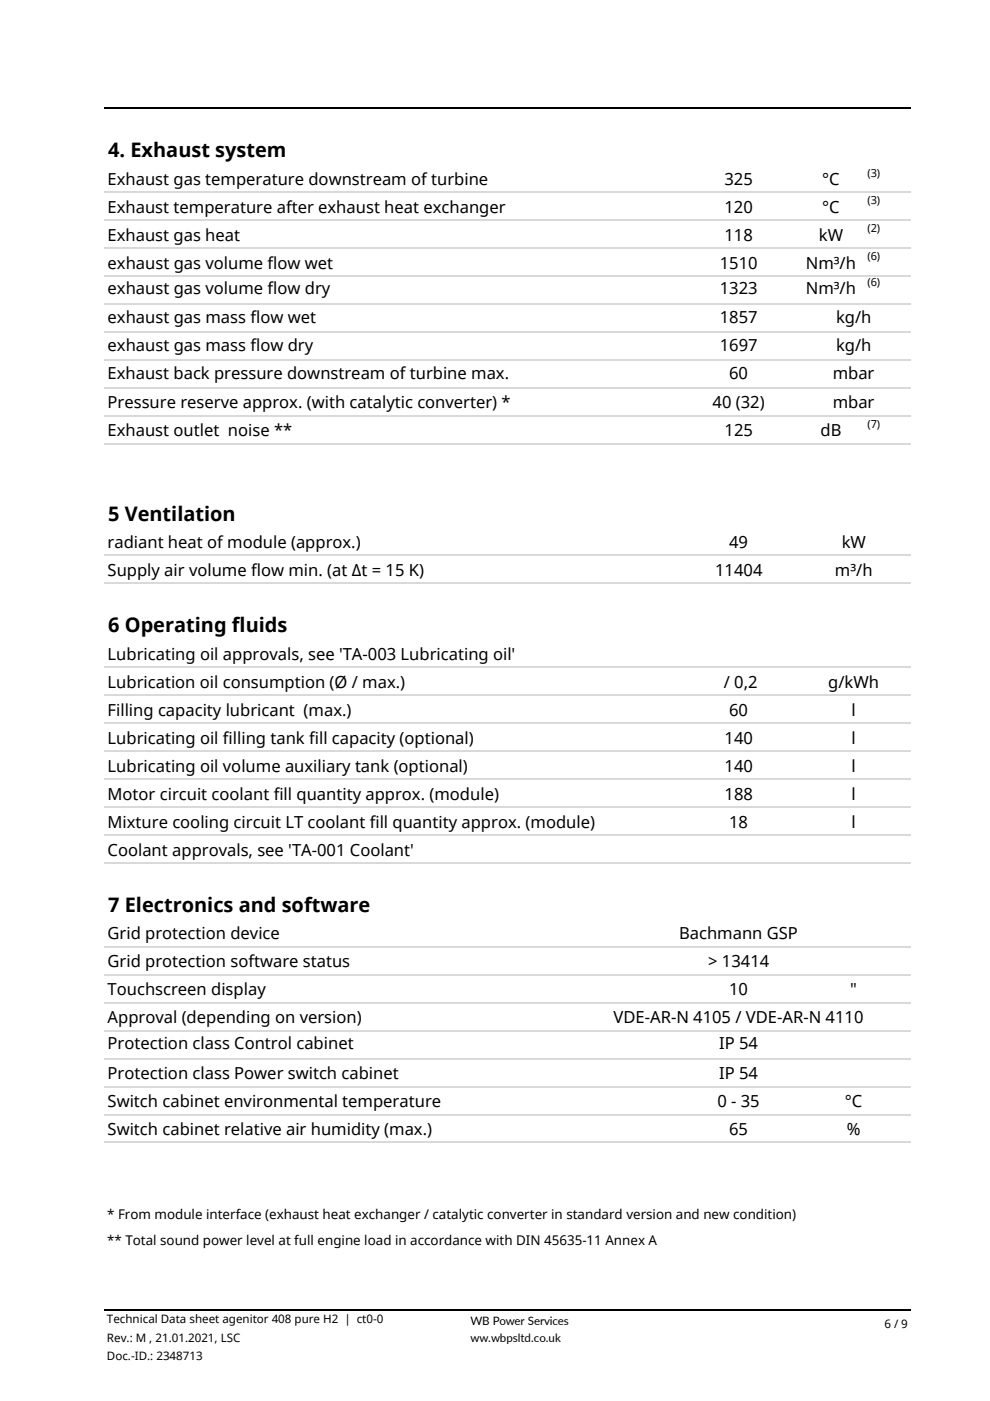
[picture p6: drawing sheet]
<svg xmlns="http://www.w3.org/2000/svg" width="210mm" height="297mm" viewBox="0 0 210 297" stroke-linecap="round" stroke-linejoin="round" font-family="sans-serif">
<defs><g id="words">
<g font-size="4.2">
<text x="22.9" y="33.3">4. Exhaust system</text>
<text x="22.9" y="110.4">5 Ventilation</text>
<text x="22.9" y="134.1">6 Operating fluids</text>
<text x="22.9" y="193.3">7 Electronics and software</text>
</g>
<g font-size="3.5">
<text x="22.8" y="39.2">Exhaust gas temperature downstream of turbine</text>
<text x="153.7" y="39.2">325</text>
<text x="174.4" y="39.2">°C</text>
<text x="22.8" y="45.1">Exhaust temperature after exhaust heat exchanger</text>
<text x="153.7" y="45.1">120</text>
<text x="174.4" y="45.1">°C</text>
<text x="22.8" y="51">Exhaust gas heat</text>
<text x="153.7" y="51">118</text>
<text x="173.7" y="51">kW</text>
<text x="22.8" y="56.9">exhaust gas volume flow wet</text>
<text x="152.7" y="56.9">1510</text>
<text x="170.9" y="56.9">Nm³/h</text>
<text x="22.8" y="62.3">exhaust gas volume flow dry</text>
<text x="152.7" y="62.3">1323</text>
<text x="170.9" y="62.3">Nm³/h</text>
<text x="22.8" y="68.5">exhaust gas mass flow wet</text>
<text x="152.7" y="68.5">1857</text>
<text x="177.3" y="68.5">kg/h</text>
<text x="22.8" y="74.4">exhaust gas mass flow dry</text>
<text x="152.7" y="74.4">1697</text>
<text x="177.3" y="74.4">kg/h</text>
<text x="22.8" y="80.4">Exhaust back pressure downstream of turbine max.</text>
<text x="154.6" y="80.4">60</text>
<text x="176.6" y="80.3">mbar</text>
<text x="22.8" y="86.6">Pressure reserve approx. (with catalytic converter) *</text>
<text x="151.1" y="86.6">40 (32)</text>
<text x="176.6" y="86.6">mbar</text>
<text x="22.8" y="92.5">Exhaust outlet noise **</text>
<text x="153.7" y="92.5">125</text>
<text x="174" y="92.5">dB</text>
<text x="22.8" y="116.2">radiant heat of module (approx.)</text>
<text x="154.6" y="116.2">49</text>
<text x="178.5" y="116.2">kW</text>
<text x="22.8" y="122.1">Supply air volume flow min. (at ∆t = 15 K)</text>
<text x="151.7" y="122.1">11404</text>
<text x="177.1" y="122.1">m³/h</text>
<text x="22.8" y="139.9">Lubricating oil approvals, see 'TA-003 Lubricating oil'</text>
<text x="22.8" y="145.8">Lubrication oil consumption (Ø / max.)</text>
<text x="153.5" y="145.8">/ 0,2</text>
<text x="175.7" y="145.8">g/kWh</text>
<text x="22.8" y="151.8">Filling capacity lubricant (max.)</text>
<text x="154.7" y="151.8">60</text>
<text x="180.6" y="151.8">l</text>
<text x="22.8" y="157.7">Lubricating oil filling tank fill capacity (optional)</text>
<text x="153.7" y="157.7">140</text>
<text x="180.6" y="157.7">l</text>
<text x="22.8" y="163.6">Lubricating oil volume auxiliary tank (optional)</text>
<text x="153.7" y="163.6">140</text>
<text x="180.6" y="163.6">l</text>
<text x="22.8" y="169.5">Motor circuit coolant fill quantity approx. (module)</text>
<text x="153.7" y="169.5">188</text>
<text x="180.6" y="169.5">l</text>
<text x="22.8" y="175.5">Mixture cooling circuit LT coolant fill quantity approx. (module)</text>
<text x="154.7" y="175.5">18</text>
<text x="180.6" y="175.5">l</text>
<text x="22.8" y="181.4">Coolant approvals, see 'TA-001 Coolant'</text>
<text x="22.8" y="199.2">Grid protection device</text>
<text x="144" y="199.2">Bachmann GSP</text>
<text x="22.8" y="205.1">Grid protection software status</text>
<text x="150.2" y="205.1">&gt; 13414</text>
<text x="22.8" y="211">Touchscreen display</text>
<text x="154.6" y="211">10</text>
<text x="180.3" y="211">&quot;</text>
<text x="22.8" y="217">Approval (depending on version)</text>
<text x="130.1" y="217">VDE-AR-N 4105 / VDE-AR-N 4110</text>
<text x="22.8" y="222.3">Protection class Control cabinet</text>
<text x="152.5" y="222.3">IP 54</text>
<text x="22.8" y="228.8">Protection class Power switch cabinet</text>
<text x="152.5" y="228.8">IP 54</text>
<text x="22.8" y="234.7">Switch cabinet environmental temperature</text>
<text x="152.1" y="234.7">0 - 35</text>
<text x="179.2" y="234.7">°C</text>
<text x="22.8" y="240.7">Switch cabinet relative air humidity (max.)</text>
<text x="154.7" y="240.7">65</text>
<text x="179.6" y="240.7">%</text>
</g>
<g font-size="2.8">
<text x="22.7" y="258.4">* From module interface (exhaust heat exchanger / catalytic converter in standard version and new condition)</text>
<text x="22.7" y="263.9">** Total sound power level at full engine load in accordance with DIN 45635-11 Annex A</text>
</g>
<g font-size="2.5">
<text x="22.7" y="280.6">Technical Data sheet agenitor 408 pure H2 | ct0-0</text>
<text x="99.8" y="280.8">WB Power Services</text>
<text x="187.6" y="281.6">6 / 9</text>
<text x="22.7" y="284.4">Rev.: M , 21.01.2021, LSC</text>
<text x="99.8" y="284.5">ww.wbpsltd.co.uk</text>
<text x="22.7" y="288.3">Doc.-ID.: 2348713</text>
</g>
<g font-size="2.3">
<text x="184" y="37.4">(3)</text>
<text x="184" y="43.3">(3)</text>
<text x="184" y="49.3">(2)</text>
<text x="184" y="55.2">(6)</text>
<text x="184" y="60.6">(6)</text>
<text x="184" y="90.8">(7)</text>
</g>
</g></defs>
<path d="M22.1 22.9h171.1M22.1 277.8h171.1" fill="none" stroke="#000" stroke-width=".34"/>
<g fill="none" stroke="#d9d9d9" stroke-width=".34">
<path d="M22.1 40.7h171.1M22.1 46.7h171.1M22.1 52.6h171.1M22.1 58.5h171.1M22.1 64.4h171.1M22.1 70.4h171.1M22.1 76.3h171.1M22.1 82.2h171.1M22.1 88.1h171.1M22.1 94.1h171.1M22.1 117.8h171.1M22.1 123.7h171.1"/>
<path d="M22.1 141.5h171.1M22.1 147.4h171.1M22.1 153.3h171.1M22.1 159.3h171.1M22.1 165.2h171.1M22.1 171.1h171.1M22.1 177h171.1M22.1 183h171.1M22.1 200.7h171.1M22.1 206.7h171.1M22.1 212.6h171.1M22.1 218.5h171.1"/>
<path d="M22.1 224.5h171.1M22.1 230.4h171.1M22.1 236.3h171.1M22.1 242.2h171.1"/>
</g>
<use href="#words"/>
</svg>
